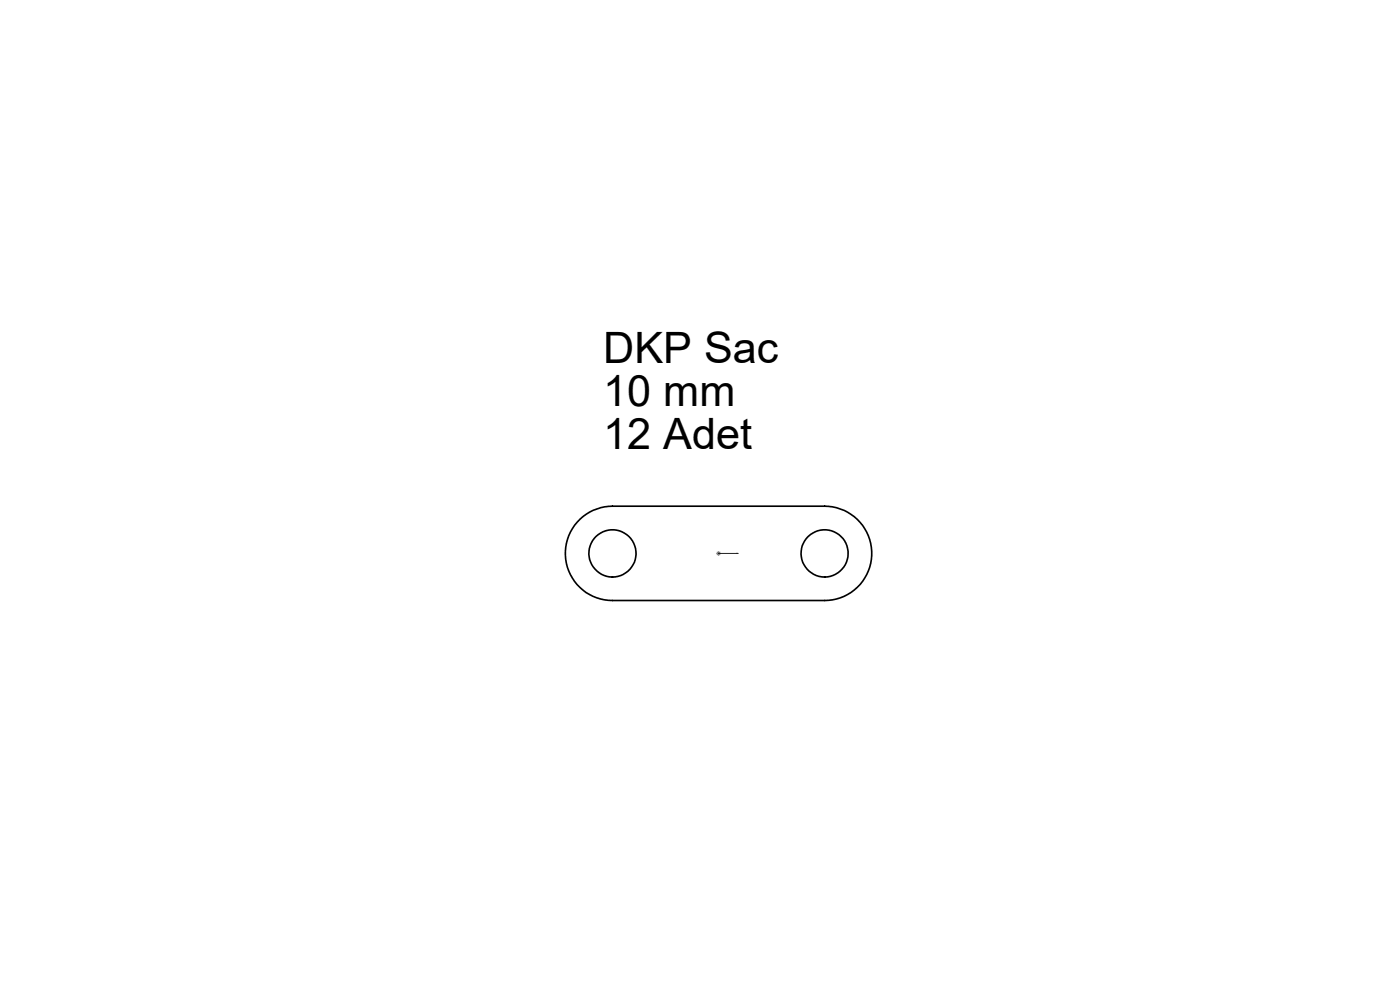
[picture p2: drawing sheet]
<svg xmlns="http://www.w3.org/2000/svg" width="297mm" height="210mm" viewBox="0 0 297 210" stroke-linecap="round" stroke-linejoin="round" font-family="sans-serif">
<defs><g id="words">
<g font-size="9.2">
<text x="128" y="77">DKP Sac</text>
<text x="128" y="86.1">10 mm</text>
<text x="128" y="95.3">12 Adet</text>
</g>
</g></defs>
<g fill="none" stroke="#000" stroke-width=".35">
<path d="M123 110.2a9.8 9.8 0 0 1 6.9-2.8h45a10 10 0 0 1 10 10 10 10 0 0 1-10 10h-45a10 10 0 0 1-9.2-6.3 10 10 0 0 1 2.3-10.9z"/>
<circle cx="129.9" cy="117.4" r="5"/>
<circle cx="174.9" cy="117.4" r="5"/>
</g>
<path d="M152.3 117.4h.2zM152.4 117.4h.1M152.4 117.4h4.2M156.6 117.4h-.4h.4" fill="none" stroke="#00f" stroke-width=".21"/>
<path d="M151.9 117.4h1M152.1 117l.7 .7M152.4 116.9v1M152.8 117l-.7 .7" fill="none" stroke="#808080" stroke-width=".21"/>
<path d="M156.2 117.4h.4zM152.3 117.4h.2z" fill="#00f"/>
<use href="#words"/>
</svg>
